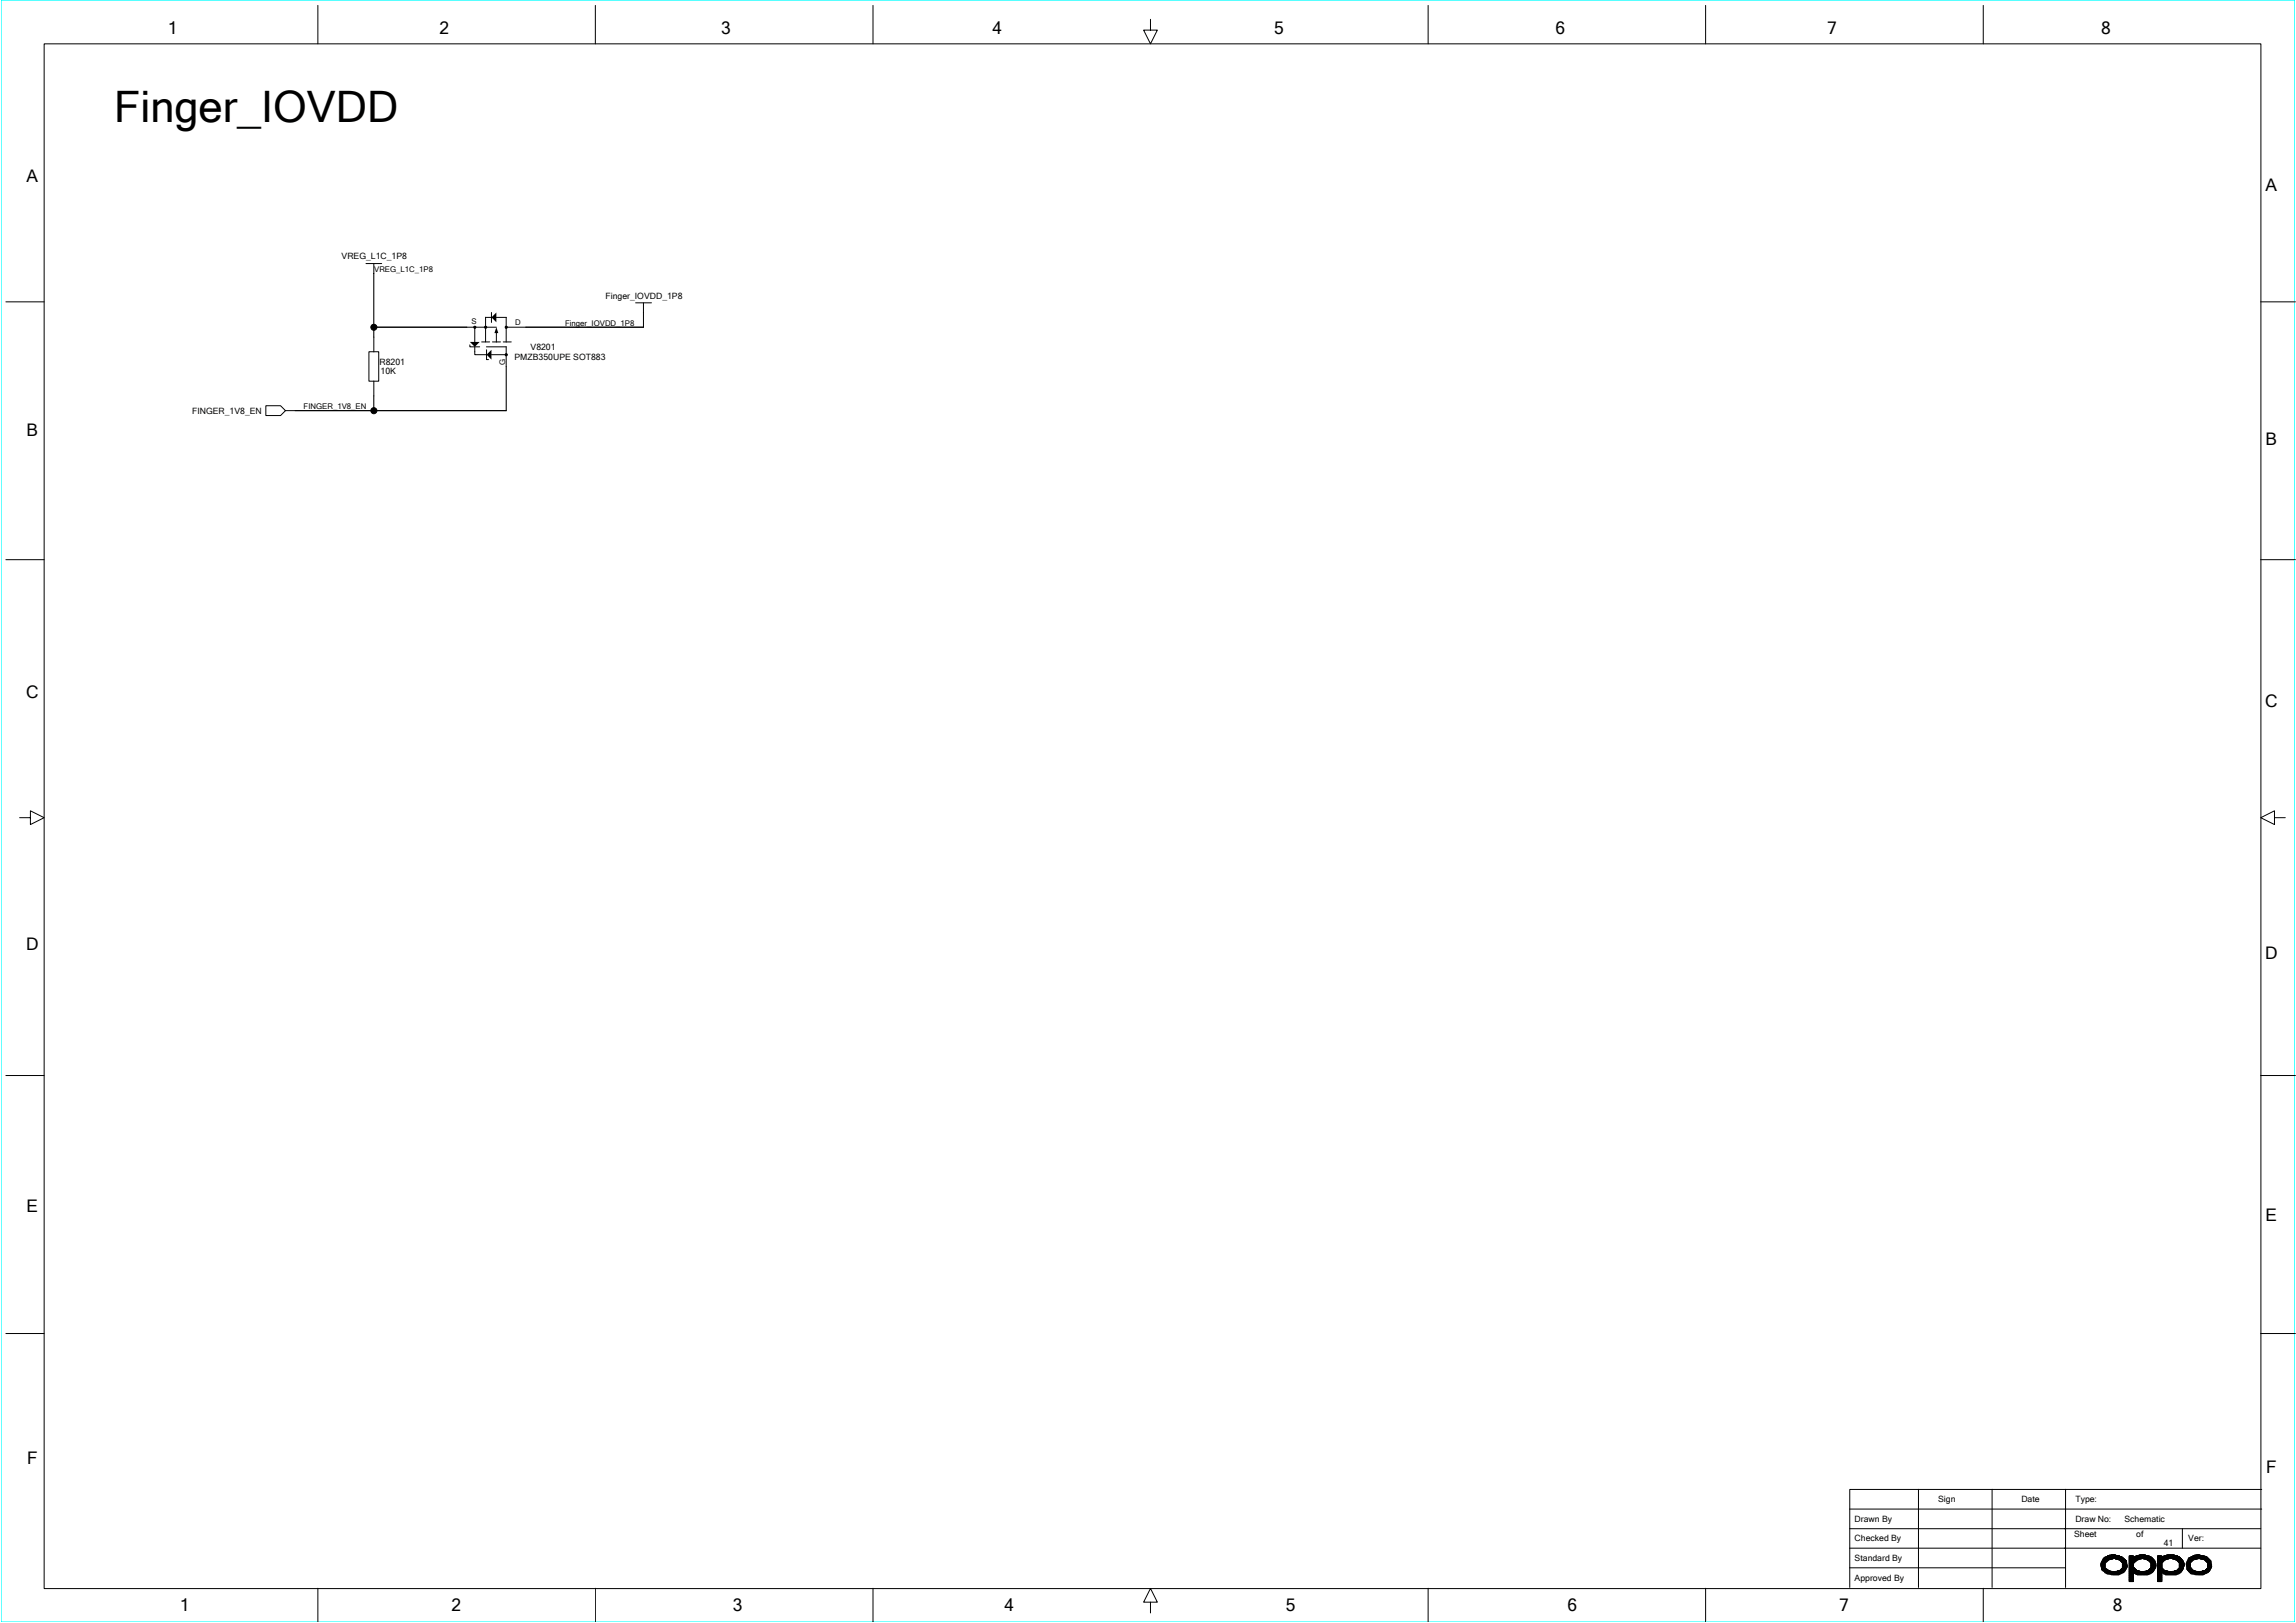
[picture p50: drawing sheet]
<svg xmlns="http://www.w3.org/2000/svg" width="297mm" height="210mm" viewBox="0 0 297 210" stroke-linecap="round" stroke-linejoin="round" font-family="sans-serif">
<defs><g id="words">
<text font-size="5.6" x="14.7" y="15.8">Finger_IOVDD</text>
<g font-size="2.2">
<text x="21.7" y="4.4">1</text>
<text x="56.9" y="4.4">2</text>
<text x="93.3" y="4.4">3</text>
<text x="128.4" y="4.4">4</text>
<text x="164.8" y="4.4">5</text>
<text x="201.2" y="4.4">6</text>
<text x="236.4" y="4.4">7</text>
<text x="271.8" y="4.4">8</text>
<text x="3.4" y="23.6">A</text>
<text x="293.1" y="24.7">A</text>
<text x="3.4" y="56.5">B</text>
<text x="293.1" y="57.6">B</text>
<text x="3.4" y="90.3">C</text>
<text x="293" y="91.5">C</text>
<text x="3.4" y="123">D</text>
<text x="293" y="124.1">D</text>
<text x="3.4" y="156.8">E</text>
<text x="293.1" y="158">E</text>
<text x="3.5" y="189.4">F</text>
<text x="293.2" y="190.6">F</text>
<text x="23.3" y="208.5">1</text>
<text x="58.4" y="208.5">2</text>
<text x="94.8" y="208.5">3</text>
<text x="130" y="208.5">4</text>
<text x="166.4" y="208.5">5</text>
<text x="202.8" y="208.5">6</text>
<text x="237.9" y="208.5">7</text>
<text x="273.3" y="208.5">8</text>
</g>
<g font-size="1.1">
<text x="44.2" y="33.5">VREG_L1C_1P8</text>
<text x="78.3" y="38.6">Finger_IOVDD_1P8</text>
<text x="49.1" y="47.2">R8201</text>
<text x="66.6" y="46.5">PMZB350UPE SOT883</text>
<text x="68.6" y="45.3">V8201</text>
<text x="24.8" y="53.5">FINGER_1V8_EN</text>
<text x="49.2" y="48.4">10K</text>
<text x="239.9" y="196.9">Drawn By</text>
<text x="250.7" y="194.4">Sign</text>
<text x="261.5" y="194.4">Date</text>
<text x="268.5" y="194.4">Type:</text>
<text x="268.5" y="196.9">Draw No:</text>
<text x="274.8" y="196.9">Schematic</text>
<text x="239.9" y="199.4">Checked By</text>
<text x="239.9" y="202">Standard By</text>
<text x="268.3" y="198.9">Sheet</text>
<text x="276.4" y="198.9">of</text>
<text x="279.9" y="200">41</text>
<text x="283.1" y="199.4">Ver:</text>
<text x="239.9" y="204.5">Approved By</text>
</g>
<g font-size="1">
<text x="48.4" y="35.2">VREG_L1C_1P8</text>
<text x="61" y="41.9">S</text>
<text x="66.6" y="42">D</text>
<text x="65.3" y="47.2" transform="rotate(-90 65.3 47.2)">G</text>
<text x="73.1" y="42.1">Finger_IOVDD_1P8</text>
<text x="39.3" y="52.9">FINGER_1V8_EN</text>
</g>
</g></defs>
<path d="M.1 0h296.8v209.8h-296.8z" fill="none" stroke="#0ff" stroke-width=".13"/>
<g fill="none" stroke="#000" stroke-width=".13">
<path d="M5.7 5.7h286.8v199.8h-286.8zM41.1 .7v5M77 .7v5M112.9 .7v5M148.8 2.5v1.4h.9l-.9 1.8-.8-1.8h.8M184.8 .7v5M220.7 .7v5M256.6 .7v5M.8 39.1h4.9M47.3 34.1h2.1M48.4 34.1v11.4M82.2 39.2h2.1"/>
<path d="M83.2 39.2v3.2M292.5 39.1h4.5M34.4 52.5h1.9l.6 .6-.6 .7h-1.9zM47.7 45.5h1.3v3.8h-1.3zM48.4 49.3v3.8M60.8 44.6v.3h1.3M61.3 42.2h.2v.2h-.2zM61.4 44.9v1h1.5M61.4 42.3v1.9M62.3 44.2h1M62.7 42.2h.2v.2h-.2zM62.8 41.1h.8"/>
<path d="M62.8 41v3.2M62.9 44.9h2.6v8.2h-28.6M62.9 45.3v1.2h.3M63.6 40.4v1.3M63.6 45.9h1.9M63.7 44.2h1M64.2 41.1h1.3v3.2M64.2 42.3h-15.9M64.2 43v1.3M65.1 44.2h1M65.4 45.8h.2v.2h-.2zM65.4 42.2h.2v.2h-.2z"/>
<path d="M65.5 42.3h17.7M.8 72.4h4.9M292.5 72.4h4.5M2.5 105.8h1.4v-.9l1.8 .9-1.8 .9v-.9M294.3 105.8v-.9l-1.8 .9 1.8 .9v-.9h1.4M.8 139.1h4.9M292.5 139.1h4.5M.8 172.5h4.9M292.5 172.5h4.5M239.3 195.2h53.3M248.2 192.7v12.7M257.7 192.7v12.7"/>
<path d="M267.2 192.7v12.7M282.3 197.8v2.5M292.5 197.8h-53.2M292.6 192.7h-53.3v12.7M41.1 205.5v4.3M77 205.5v4.3M112.9 205.5v4.3M148.8 207.3h.9l-.9-1.8-.8 1.8h.8v1.4M184.8 205.5v4.3M220.7 205.5v4.3M239.3 202.8h27.9M256.6 205.5v4.3"/>
<path d="M271.8 202.2h.6M271.8 202.3h.5M271.8 202.5h.5M271.8 202.6h.5M271.8 202.7h.5M271.9 203.1h.8v.5M271.9 202h.8M271.9 203h.7M271.9 202.8h.4M271.9 202.1v1M272 203.2h.8v.4M272.1 201.8v1.3"/>
<path d="M272.2 202.8v.4h.7v.4M272.2 201.6a2.21 2.21 0 0 1 2.9 .4l.1 .7-.4 .6-.7 .4h-.7l-.8-.1-.7-.5-.1-.8zM272.2 201.7v1.5v-1.5v.1M272.3 202.2l.5-.4 .6-.2 .8 .2 .4 .4v.6l-.4 .4-.8 .1-.6-.1-.5-.4zM272.3 201.4h2.2M272.4 201.4v.7M272.4 202.9v.6M272.6 203.1v.5h1.9M272.6 201.4v.7h-.7M272.8 201.3v.5h-.7v1.4h.6M272.9 201.3v.4M272.9 201.2h.8"/>
<path d="M273.1 203.3v.4M273.1 201.3v.4M273.2 203.7h1M273.2 201.2v.5M273.2 203.3v.4M273.3 201.2v.5h-1.3M273.3 203.3v.4M273.4 201.2v.4M273.4 203.3v.4M273.6 201.2v.4M273.6 203.3v.4M273.7 201.2v.5h1.2l-.1 1.6h-2.5v-1.8"/>
<path d="M273.7 203.3v.4M273.8 201.3v.4M273.8 203.3v.4M274 201.3v.4M274 203.2v.5M274.1 201.3v.4M274.1 201.8h.9M274.1 201.3h-1.4v.5M274.2 201.3v.5M274.2 203.2v.4M274.3 202h.8M274.3 203.1v.5h-1.5"/>
<path d="M274.3 201.4v.6M274.4 202.1h.7M274.5 202.9v.6M274.5 201.4v.7M274.6 202.5h.6M274.6 202.6h.6M274.6 202.7h.6M274.6 202.8h.5M274.6 202.2h.5M274.6 202.3h.5M274.6 202.8v.7M274.6 201.4v.8"/>
<path d="M274.6 201.6h-2.4M274.7 201.5v2h-2.4M275 201.8v1.3h-.7M275 203.2h-.9v.5M275.1 201.9v1.1h-.7M275.5 201.4h2.8v.8M275.5 201.6l2.9-.1v2h-2.9M275.5 203.6h.5M275.5 203.7h.5M275.5 203.9h.5M275.5 204h.5M275.5 204.1h.5"/>
<path d="M275.5 204.2h.5M275.5 204.4h.5M275.5 204.5h.5M275.5 201.8h1.1M275.5 203.2h1v.5M275.5 203.1h.9v.5M275.5 203l.7-.1v.7M275.5 202.8h.6M275.5 202.2h.5M275.5 202.3h.5M275.5 202.5h.5M275.5 202.6h.5"/>
<path d="M275.5 202.7h.5M275.5 201.3h.5v3.3h-.5zM275.5 201.3h.5v.3v-.2h.1a2.27 2.27 0 0 1 2.3 .2 1.03 1.03 0 0 1 .3 1.5l-.3 .4-.5 .2h-1.4l-.5-.2v1.1h-.5zM275.6 201.3v3.3M275.7 201.3v3.3M275.9 201.3v3.3M276 202.2l.5-.4 .6-.2 .8 .2 .4 .4v.6l-.4 .4-.8 .1-.6-.1-.5-.4zM276.1 201.4v.8M276.1 202.8v.7M276.2 203.6h2.1M276.2 201.4v.7h-.7M276.3 201.3h1.7v.7"/>
<path d="M276.4 201.3v.7h-.9M276.5 201.3v.5M276.6 201.3v.4M276.6 203.2v.5M276.8 203.2v.5M276.8 201.2v.5M276.9 201.2h.6v.5M276.9 203.3v.4M276.9 201.2v.5h-1.4M277 203.3v.4M277 201.2v.5M277.1 203.3v.4"/>
<path d="M277.1 201.2v.4M277.3 203.3v.4M277.3 201.2v.5M277.4 203.3v.4M277.4 201.2v.5h1.1v1.6h-3M277.5 203.3v.4M277.6 203.2v.5M277.6 201.3v.4M277.7 201.8h1M277.7 203.2h.8M277.8 203.2v.5M277.8 201.3v.4"/>
<path d="M277.9 203.2v.5h-1.4M277.9 201.3v.5M278 202h.8M278 203.1h.7M278 203.1v.5M278.1 202.1h.7M278.1 202.9v.7M278.1 201.4v.7M278.3 202.8h.6M278.3 202.3h.6M278.3 202.5h.6M278.3 202.7h.6"/>
<path d="M278.3 202.2h.5M278.3 202.8v.7M278.7 201.8v1.4M278.8 201.9v1.1h-.7M278.9 202.4v.2h-.6M279.1 203.6h.6M279.1 203.7h.6M279.1 203.9h.6M279.1 204h.6M279.1 204.1h.6M279.1 204.2h.6M279.1 204.4h.6"/>
<path d="M279.1 204.5h.6M279.1 201.6l3-.1v2h-3M279.1 201.4h2.9v2.1M279.1 203.2h1.1v.5M279.1 201.8h1.1M279.1 203.1h.8v.5M279.1 203l.7-.1v.6M279.1 202.8h.6M279.1 202.2h.6M279.1 202.3h.6M279.1 202.5h.6M279.1 202.6h.6"/>
<path d="M279.1 202.7h.6M279.2 201.3h.5v3.3h-.5zM279.2 201.3h.5v.3v-.2h.1a2.17 2.17 0 0 1 2.4 .3l.1 .3a.49 .49 0 0 1 .2 .7v.3a1.37 1.37 0 0 1-.9 .7h-1.4l-.5-.2v1.1h-.5zM279.3 201.3v3.3M279.4 201.3v3.3M279.5 201.3v3.3M279.8 201.4v.7h-.7M279.9 203.6h2.1M279.9 201.3v.7h-.8M280 201.3h1.7v.7M280.1 203.2v.4M280.1 201.3v.5"/>
<path d="M280.1 201.8l.7-.2 .8 .2 .4 .4v.6l-.4 .4-.8 .1-.7-.1-.4-.4v-.6zM280.2 201.3v.4M280.3 203.2v.5M280.3 201.2v.5M280.4 203.2v.5M280.4 201.2v.5h-1.3M280.6 203.3v.4M280.6 201.2v.5M280.7 203.3v.4M280.7 201.2v.4M280.8 203.3v.4M280.8 201.2v.4"/>
<path d="M280.9 203.3v.4M280.9 201.2v.4M281.1 203.3v.4M281.1 201.2v.5h1.1v1.6h-3.1M281.2 203.3v.4M281.2 201.2v.5M281.3 203.2v.5M281.3 201.2v.5M281.4 201.8h.9M281.4 201.3v.4M281.6 203.2v.5h-1.4M281.6 201.3v.5"/>
<path d="M281.7 203.1h.6v.1M281.7 203.1v.5M281.8 202.1h.7M281.8 202.9v.7M281.8 201.4v.7M281.9 202.2h.7M281.9 202.3h.7M281.9 202.5h.7M281.9 202.6h.7M281.9 202.8h.6M281.9 202.7h.6M282.2 203.2h-.8v.5"/>
<path d="M282.3 201.8v1.4M282.5 201.9v1.1h-.7M282.5 202h-.8M282.8 202.3h.5M282.8 202.5h.6M282.8 202.6h.6M283 202.2h.3M283 203h.5M283 202.8h.4M283 201.9v1.2h.6M283 202.7h.4M283.1 201.8h.7"/>
<path d="M283.1 203.2h.7v.4M283.1 201.7v1.5M283.2 201.6a2.06 2.06 0 0 1 2.8 .4l.1 .7-.4 .6-.7 .4-1.5-.1-.5-.5-.2-.8zM283.3 201.5v2h2.3M283.5 202.8v.8h1.7v-.4M283.6 202.9v.7M283.6 201.4v.6h-.5M283.7 201.3h1.3v.4M283.7 203.1v.5M283.7 201.3v.5M283.7 201.8l.8-.2 .7 .2 .4 .4v.6l-.4 .4-.7 .1-.8-.1-.4-.4v-.6zM283.8 201.3v.4"/>
<path d="M283.9 201.2h.7v.5M284 203.2v.5M284 201.3v.4M284.1 203.3v.4M284.1 201.3v.4M284.2 203.3v.4M284.2 201.2v.5h-1M284.3 203.3v.4M284.3 201.2v.5M284.5 203.3v.4M284.5 201.2v.4M284.6 203.3v.4"/>
<path d="M284.7 201.3v.4h1v1.6h-2.5v-1.8l2.4 .1v1.9M284.7 203.3v.4M284.9 201.3v.4M284.9 203.3v.4M285.1 201.3v.4M285.1 203.2v.5h-1M285.2 201.3v.5h.7M285.3 202h.7M285.3 203.1h.6M285.4 201.4v.6M285.4 203.1v.5M285.5 202.1h.5"/>
<path d="M285.5 202.1v-.7h-2v.7h-.5M285.5 202.9v.6M285.6 202.5h.5M285.6 202.6h.5M285.6 202.7h.5M285.6 202.8h.4M285.6 202.2h.4M285.6 202.3h.4M285.9 201.8v1.4h-.9v.5M286 201.9v1.1h-.5M292.5 200.3h-53.2"/>
<circle cx="48.4" cy="42.3" r=".39"/>
<circle cx="48.4" cy="53.1" r=".39"/>
</g>
<path d="M48.4 42.3v1.3zM48.4 51.2v1.9zM83.2 40.4v1.9z" fill="#000"/>
<g fill="#000">
<path d="M60.8 44.2h1.3l-.7 .7zM62.9 45.9l.7-.6v1.2zM63.6 41.1l.6-.7v1.3zM64.2 42.3l.3 .8h-.5z"/>
<circle cx="48.4" cy="53.1" r=".4"/>
<circle cx="48.4" cy="42.3" r=".4"/>
<circle cx="61.4" cy="42.3" r=".15"/>
<circle cx="62.8" cy="42.3" r=".15"/>
<circle cx="65.5" cy="42.3" r=".15"/>
<circle cx="65.5" cy="45.9" r=".15"/>
</g>
<use href="#words"/>
</svg>
